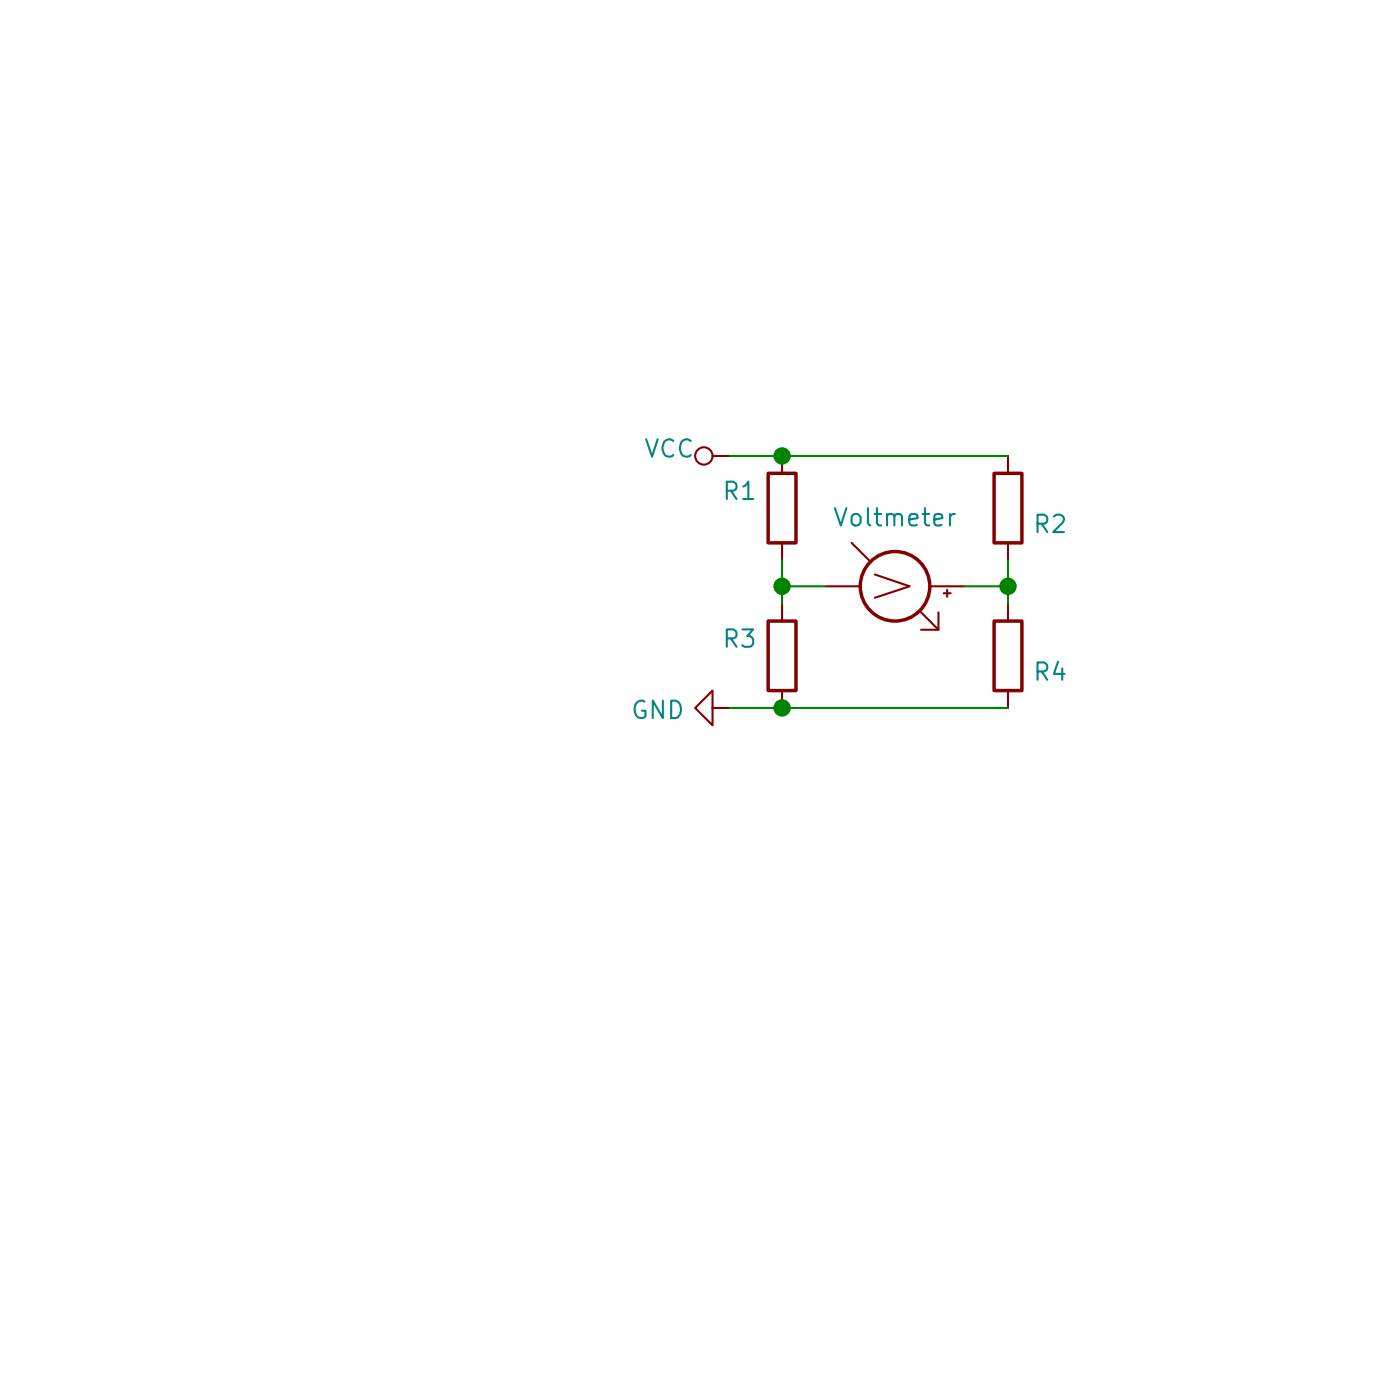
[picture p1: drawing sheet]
<svg xmlns="http://www.w3.org/2000/svg" width="102mm" height="102mm" viewBox="0 0 102 102" stroke-linecap="round" stroke-linejoin="round" font-family="sans-serif">
<defs><g id="words">
<text font-size="3.5" fill="#840000" x="66.6" y="44" transform="rotate(-90 66.6 44)">V</text>
<g font-size="1.8" fill="#008484">
<text x="47.1" y="33.4">VCC</text>
<text x="52.9" y="36.5">R1</text>
<text x="61.3" y="38.5">Voltmeter</text>
<text x="75.6" y="39">R2</text>
<text x="52.9" y="47.3">R3</text>
<text x="46.1" y="52.5">GND</text>
<text x="75.6" y="49.8">R4</text>
</g>
</g></defs>
<g fill="none" stroke="#840000" stroke-width=".25">
<path d="M56.1 34.6h2.1v5.1h-2.1zM72.6 34.6h2.1v5.1h-2.1zM56.1 45.4h2.1v5.1h-2.1zM72.6 45.4h2.1v5.1h-2.1z"/>
<circle cx="65.4" cy="42.8" r="2.54"/>
</g>
<g fill="none" stroke="#840000" stroke-width=".15">
<path d="M52.1 33.3h1.2M57.1 33.3v1.3M57.1 39.7v1.2M62.2 39.7l1.3 1.2M73.7 33.3v1.3M73.7 39.7v1.2M52.1 51.7v-1.2l-1.3 1.2 1.3 1.3v-1.3h1.2M57.1 44.1v1.3M57.1 50.5v1.2M60.3 42.8h2.6M67.3 44.7l1.3 1.3M67.9 42.8h2.6"/>
<path d="M68.6 44.7v1.3h-1.3M69 43.4h.5M69.2 43.1v.5M73.7 44.1v1.3M73.7 50.5v1.2"/>
<circle cx="51.4" cy="33.3" r=".63"/>
</g>
<path d="M69.8 37.6h-.3l-.1 .2" fill="none" stroke="#008484" stroke-width=".15"/>
<path d="M53.3 33.3h20.4M53.3 51.7h20.4M57.1 42.8h3.2M57.1 40.9v3.2M70.5 42.8h3.2M73.7 40.9v3.2" fill="none" stroke="#008400" stroke-width=".15"/>
<g fill="#008400" stroke="#008400" stroke-width=".25">
<circle cx="57.2" cy="42.8" r=".51"/>
<circle cx="57.2" cy="51.7" r=".51"/>
<circle cx="73.7" cy="42.8" r=".51"/>
<circle cx="57.2" cy="33.3" r=".51"/>
</g>
<use href="#words"/>
</svg>
